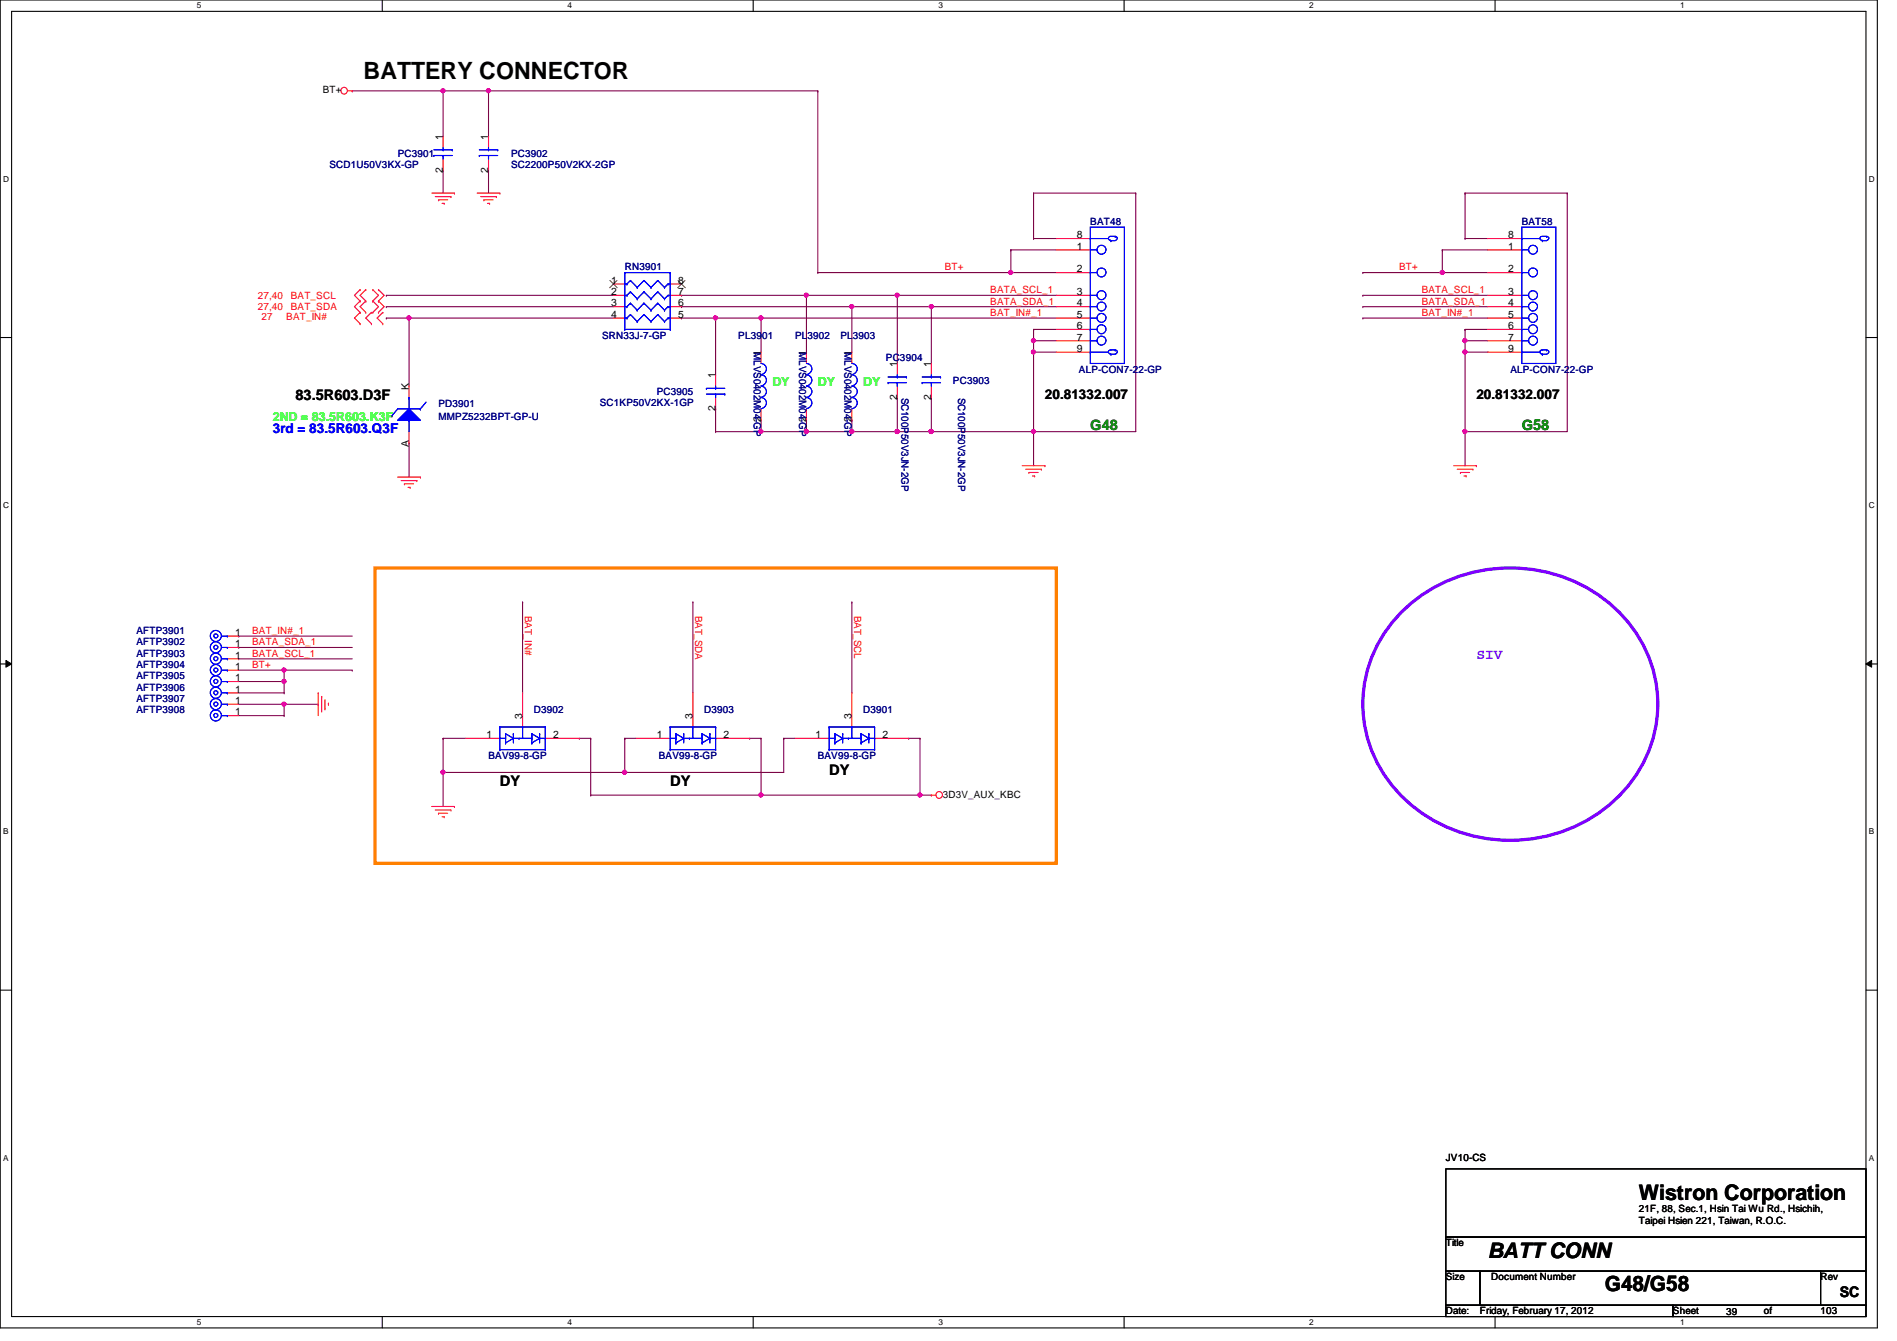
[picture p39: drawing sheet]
<svg xmlns="http://www.w3.org/2000/svg" width="297mm" height="210mm" viewBox="0 0 297 210" stroke-linecap="round" stroke-linejoin="round" font-family="sans-serif">
<defs><g id="words">
<text font-size="3.7" x="56.9" y="12.4">BATTERY CONNECTOR</text>
<g font-size="3.3">
<text x="256.6" y="187.9">Wistron Corporation</text>
<text x="233" y="196.8">BATT CONN</text>
<text x="251.3" y="202.1">G48/G58</text>
</g>
<g font-size="2.3">
<text x="46.3" y="62.6">83.5R603.D3F</text>
<text x="78.3" y="123">DY</text>
<text x="104.9" y="123">DY</text>
<text x="129.8" y="121.2">DY</text>
<text x="288.1" y="203">SC</text>
</g>
<g font-size="2.3" fill="#008000">
<text x="170.7" y="67.4">G48</text>
<text x="238.3" y="67.4">G58</text>
</g>
<text font-size="2.3" fill="#8000ff" x="231.2" y="103.2">SIV</text>
<g font-size="2.1">
<text x="163.6" y="62.4">20.81332.007</text>
<text x="231.2" y="62.4">20.81332.007</text>
</g>
<text font-size="2.1" fill="#00f" x="42.7" y="67.8">3rd = 83.5R603.Q3F</text>
<g font-size="1.9" fill="#0f0">
<text x="42.7" y="65.8">2ND = 83.5R603.K3F</text>
<text x="120.9" y="60.5">DY</text>
<text x="128.1" y="60.5">DY</text>
<text x="135.2" y="60.5">DY</text>
</g>
<g font-size="1.6">
<text x="50.5" y="14.6">BT+</text>
<text x="69.3" y="21.9" transform="rotate(-90 69.3 21.9)">1</text>
<text x="76.5" y="21.9" transform="rotate(-90 76.5 21.9)">1</text>
<text x="69.3" y="27" transform="rotate(-90 69.3 27)">2</text>
<text x="76.5" y="27" transform="rotate(-90 76.5 27)">2</text>
<text x="168.6" y="37.3">8</text>
<text x="168.6" y="39.1">1</text>
<text x="236.2" y="37.3">8</text>
<text x="236.2" y="39.1">1</text>
<text x="95.7" y="44.4">1</text>
<text x="95.7" y="46.2">2</text>
<text x="95.7" y="48">3</text>
<text x="106.2" y="48">6</text>
<text x="106.2" y="46.2">7</text>
<text x="106.2" y="44.4">8</text>
<text x="168.6" y="42.6">2</text>
<text x="168.6" y="46.2">3</text>
<text x="168.6" y="48">4</text>
<text x="236.2" y="42.6">2</text>
<text x="236.2" y="46.2">3</text>
<text x="236.2" y="48">4</text>
<text x="95.7" y="49.7">4</text>
<text x="106.2" y="49.7">5</text>
<text x="168.6" y="49.7">5</text>
<text x="168.6" y="51.5">6</text>
<text x="168.6" y="53.3">7</text>
<text x="236.2" y="49.7">5</text>
<text x="236.2" y="51.5">6</text>
<text x="236.2" y="53.3">7</text>
<text x="112" y="59.2" transform="rotate(-90 112 59.2)">1</text>
<text x="119.1" y="55.7" transform="rotate(-90 119.1 55.7)">1</text>
<text x="126.2" y="55.7" transform="rotate(-90 126.2 55.7)">1</text>
<text x="133.3" y="55.7" transform="rotate(-90 133.3 55.7)">1</text>
<text x="140.5" y="57.4" transform="rotate(-90 140.5 57.4)">1</text>
<text x="145.8" y="57.4" transform="rotate(-90 145.8 57.4)">1</text>
<text x="168.6" y="55.1">9</text>
<text x="236.2" y="55.1">9</text>
<text x="64" y="61" transform="rotate(-90 64 61)">K</text>
<text x="112" y="64.3" transform="rotate(-90 112 64.3)">2</text>
<text x="140.5" y="62.6" transform="rotate(-90 140.5 62.6)">2</text>
<text x="145.8" y="62.6" transform="rotate(-90 145.8 62.6)">2</text>
<text x="64" y="69.9" transform="rotate(-90 64 69.9)">A</text>
<text x="119.1" y="66.1" transform="rotate(-90 119.1 66.1)">2</text>
<text x="126.2" y="66.1" transform="rotate(-90 126.2 66.1)">2</text>
<text x="133.3" y="66.1" transform="rotate(-90 133.3 66.1)">2</text>
<text x="36.8" y="99.5">1</text>
<text x="36.8" y="101.3">1</text>
<text x="36.8" y="103.1">1</text>
<text x="36.8" y="106.6">1</text>
<text x="36.8" y="104.9">1</text>
<text x="36.8" y="110.2">1</text>
<text x="36.8" y="112">1</text>
<text x="36.8" y="108.4">1</text>
<text x="81.8" y="112.6" transform="rotate(-90 81.8 112.6)">3</text>
<text x="108.5" y="112.6" transform="rotate(-90 108.5 112.6)">3</text>
<text x="133.3" y="112.6" transform="rotate(-90 133.3 112.6)">3</text>
<text x="76.2" y="115.5">1</text>
<text x="86.6" y="115.5">2</text>
<text x="102.8" y="115.5">1</text>
<text x="113.3" y="115.5">2</text>
<text x="127.7" y="115.5">1</text>
<text x="138.2" y="115.5">2</text>
<text x="147.6" y="124.8">3D3V_AUX_KBC</text>
<text x="226.4" y="181.7">JV10-CS</text>
<text x="256.6" y="189.7">21F, 88, Sec.1, Hsin Tai Wu Rd., Hsichih,</text>
<text x="256.6" y="191.6">Taipei Hsien 221, Taiwan, R.O.C.</text>
<text x="226.4" y="195.1">Title</text>
<text x="226.4" y="200.4">Size</text>
<text x="233.5" y="200.4">Document Number</text>
<text x="285.1" y="200.4">Rev</text>
<text x="226.4" y="205.7">Date:</text>
<text x="231.7" y="205.7">Friday, February 17, 2012</text>
<text x="262" y="205.7">Sheet</text>
<text x="270.3" y="205.9">39</text>
<text x="276.2" y="205.7">of</text>
<text x="285.1" y="205.7">103</text>
</g>
<g font-size="1.6" fill="#000080">
<text x="51.6" y="26.3">SCD1U50V3KX-GP</text>
<text x="62.3" y="24.6">PC3901</text>
<text x="80" y="24.6">PC3902</text>
<text x="80" y="26.3">SC2200P50V2KX-2GP</text>
<text x="170.7" y="35.2">BAT48</text>
<text x="238.3" y="35.2">BAT58</text>
<text x="97.8" y="42.3">RN3901</text>
<text x="94.3" y="53">SRN33J-7-GP</text>
<text x="115.6" y="53">PL3901</text>
<text x="124.5" y="53">PL3902</text>
<text x="131.6" y="53">PL3903</text>
<text x="118" y="55.1" transform="rotate(90 118 55.1)">MLVS0402M04-GP</text>
<text x="125.1" y="55.1" transform="rotate(90 125.1 55.1)">MLVS0402M04-GP</text>
<text x="132.2" y="55.1" transform="rotate(90 132.2 55.1)">MLVS0402M04-GP</text>
<text x="138.7" y="56.6">PC3904</text>
<text x="168.9" y="58.3">ALP-CON7-22-GP</text>
<text x="236.5" y="58.3">ALP-CON7-22-GP</text>
<text x="68.7" y="63.7">PD3901</text>
<text x="68.7" y="65.8">MMPZ5232BPT-GP-U</text>
<text x="93.9" y="63.5">SC1KP50V2KX-1GP</text>
<text x="102.8" y="61.9">PC3905</text>
<text x="141.1" y="62.2" transform="rotate(90 141.1 62.2)">SC100P50V3JN-2GP</text>
<text x="149.2" y="60.1">PC3903</text>
<text x="150" y="62.2" transform="rotate(90 150 62.2)">SC100P50V3JN-2GP</text>
<text x="21.4" y="99.2">AFTP3901</text>
<text x="21.4" y="101">AFTP3902</text>
<text x="21.4" y="102.8">AFTP3903</text>
<text x="21.4" y="106.3">AFTP3905</text>
<text x="21.4" y="104.6">AFTP3904</text>
<text x="21.4" y="109.9">AFTP3907</text>
<text x="21.4" y="111.7">AFTP3908</text>
<text x="21.4" y="108.1">AFTP3906</text>
<text x="83.6" y="111.7">D3902</text>
<text x="110.3" y="111.7">D3903</text>
<text x="135.2" y="111.7">D3901</text>
<text x="76.5" y="118.8">BAV99-8-GP</text>
<text x="103.2" y="118.8">BAV99-8-GP</text>
<text x="128.1" y="118.8">BAV99-8-GP</text>
</g>
<g font-size="1.6" fill="#f00">
<text x="40.4" y="46.8">27,40</text>
<text x="45.5" y="46.8">BAT_SCL</text>
<text x="148" y="42.3">BT+</text>
<text x="155.1" y="45.9">BATA_SCL_1</text>
<text x="155.1" y="47.7">BATA_SDA_1</text>
<text x="219.1" y="42.3">BT+</text>
<text x="222.6" y="45.9">BATA_SCL_1</text>
<text x="222.6" y="47.7">BATA_SDA_1</text>
<text x="40.4" y="48.6">27,40</text>
<text x="40.9" y="50.2">27</text>
<text x="44.8" y="50.2">BAT_IN#</text>
<text x="45.5" y="48.6">BAT_SDA</text>
<text x="155.1" y="49.4">BAT_IN#_1</text>
<text x="222.6" y="49.4">BAT_IN#_1</text>
<text x="39.5" y="99.2">BAT_IN#_1</text>
<text x="39.5" y="101">BATA_SDA_1</text>
<text x="82.2" y="96.4" transform="rotate(90 82.2 96.4)">BAT_IN#</text>
<text x="108.8" y="96.4" transform="rotate(90 108.8 96.4)">BAT_SDA</text>
<text x="133.7" y="96.4" transform="rotate(90 133.7 96.4)">BAT_SCL</text>
<text x="39.5" y="104.6">BT+</text>
<text x="39.5" y="102.8">BATA_SCL_1</text>
</g>
<g font-size="1.3">
<text x="30.8" y="1.3">5</text>
<text x="88.9" y="1.3">4</text>
<text x="146.9" y="1.3">3</text>
<text x="205" y="1.3">2</text>
<text x="263.1" y="1.3">1</text>
<text x=".5" y="28.4">D</text>
<text x="292.6" y="28.4">D</text>
<text x=".5" y="79.5">C</text>
<text x="292.6" y="79.5">C</text>
<text x=".5" y="130.6">B</text>
<text x="292.6" y="130.6">B</text>
<text x=".5" y="181.7">A</text>
<text x="292.6" y="181.7">A</text>
<text x="30.8" y="207.4">5</text>
<text x="88.9" y="207.4">4</text>
<text x="146.9" y="207.4">3</text>
<text x="205" y="207.4">2</text>
<text x="263.1" y="207.4">1</text>
</g>
</g></defs>
<path d="M0 0h294v207.9h-294zM1.8 1.8h290.4v204.3h-290.4z" fill="none" stroke="#000" stroke-width=".17"/>
<g fill="#fff">
<path d="M30.8 .2h.7v1.4h-.7z"/>
<path d="M30.8 206.2h.7v1.4h-.7z"/>
</g>
<path d="M59.9 0v1.8M59.9 206.1v1.8" fill="none" stroke="#000" stroke-width=".17"/>
<g fill="#fff">
<path d="M88.9 .2h.6v1.4h-.6z"/>
<path d="M88.9 206.2h.6v1.4h-.6z"/>
</g>
<path d="M117.9 0v1.8M117.9 206.1v1.8" fill="none" stroke="#000" stroke-width=".17"/>
<g fill="#fff">
<path d="M146.9 .2h.7v1.4h-.7z"/>
<path d="M146.9 206.2h.7v1.4h-.7z"/>
</g>
<path d="M176 0v1.8M176 206.1v1.8" fill="none" stroke="#000" stroke-width=".17"/>
<g fill="#fff">
<path d="M205 .2h.7v1.4h-.7z"/>
<path d="M205 206.2h.7v1.4h-.7z"/>
</g>
<path d="M234.1 0v1.8M234.1 206.1v1.8" fill="none" stroke="#000" stroke-width=".17"/>
<g fill="#fff">
<path d="M263.1 .2h.7v1.4h-.7z"/>
<path d="M263.1 206.2h.7v1.4h-.7z"/>
<path d="M.5 27.3h.9v1.4h-.9z"/>
<path d="M292.6 27.3h.9v1.4h-.9z"/>
<path d="M.5 78.4h.9v1.4h-.9z"/>
<path d="M292.6 78.4h.9v1.4h-.9z"/>
</g>
<path d="M0 52.8h1.8M292.2 52.8h1.8" fill="none" stroke="#000" stroke-width=".17"/>
<g fill="#fff">
<path d="M.5 129.5h.8v1.4h-.8z"/>
<path d="M292.6 129.5h.9v1.4h-.9z"/>
</g>
<path d="M0 103.9h1.8M292.2 103.9h1.8" fill="none" stroke="#000" stroke-width=".17"/>
<path d="M.9 103.4l.9 .5-.9 .5zM292.2 103.9l.9-.5v1z" fill="#000"/>
<path d="M.9 103.4l.9 .5-.9 .5zM292.2 103.9l.9-.5v1z" fill="none" stroke="#000" stroke-width=".16"/>
<g fill="#fff">
<path d="M.5 180.5h.8v1.4h-.8z"/>
<path d="M292.6 180.5h.9v1.4h-.9z"/>
</g>
<path d="M0 155h1.8M292.2 155h1.8" fill="none" stroke="#000" stroke-width=".17"/>
<path d="M225.8 39.1h.1M225.8 39.1v3.6M225.8 39.1h7.2M213.4 46.2h.1M213.4 49.8h.1M213.4 42.7h.1M213.4 46.2h19.6M213.4 42.7h19.6M213.4 49.8h19.6M225.8 42.7h.1M44.5 106.7h.1M44.5 106.7v1.8" fill="none" stroke="#800040" stroke-width=".17"/>
<circle cx="225.8" cy="42.6" r=".32" fill="#f0f"/>
<circle cx="225.8" cy="42.6" r=".32" fill="none" stroke="#f0f" stroke-width=".17"/>
<g fill="none" stroke="#800040" stroke-width=".17">
<path d="M158.3 39.1h.1M158.3 39.1v3.6M158.3 39.1h7.1M133.4 48h.1M133.4 48h12.4M145.8 48h.1M145.8 48v8.9M213.4 48h.1M213.4 48h19.6M37.4 106.7h7.1M37.4 104.9h7.1M44.5 106.7h.1"/>
<path d="M44.5 104.9h.1"/>
</g>
<circle cx="133.4" cy="48" r=".32" fill="#f0f"/>
<circle cx="133.4" cy="48" r=".32" fill="none" stroke="#f0f" stroke-width=".17"/>
<path d="M161.8 53.3h.1M161.8 53.3v1.8" fill="none" stroke="#800040" stroke-width=".17"/>
<circle cx="161.8" cy="53.3" r=".32" fill="#f0f"/>
<circle cx="161.8" cy="53.3" r=".32" fill="none" stroke="#f0f" stroke-width=".17"/>
<path d="M126.3 46.2h.1M126.3 46.2h14.2M140.5 46.2h.1M140.5 46.2v10.7" fill="none" stroke="#800040" stroke-width=".17"/>
<circle cx="126.3" cy="46.2" r=".32" fill="#f0f"/>
<circle cx="126.3" cy="46.2" r=".32" fill="none" stroke="#f0f" stroke-width=".17"/>
<path d="M106.7 48h.1M106.7 48h26.7M133.4 48h.1M133.4 48v7.1M161.8 51.6h.1M161.8 55.1h.1M161.8 51.6v1.7M161.8 55.1v12.5" fill="none" stroke="#800040" stroke-width=".17"/>
<circle cx="161.8" cy="67.5" r=".32" fill="#f0f"/>
<circle cx="161.8" cy="67.5" r=".32" fill="none" stroke="#f0f" stroke-width=".17"/>
<circle cx="161.8" cy="55.1" r=".32" fill="#f0f"/>
<circle cx="161.8" cy="55.1" r=".32" fill="none" stroke="#f0f" stroke-width=".17"/>
<path d="M161.8 30.2h.1M161.8 30.2h16M112.1 67.6h.1M112.1 67.6h7.1M145.8 67.6h.1M145.8 67.6h16M161.8 67.6h.1M161.8 67.6v5.3" fill="none" stroke="#800040" stroke-width=".17"/>
<circle cx="145.8" cy="67.5" r=".32" fill="#f0f"/>
<circle cx="145.8" cy="67.5" r=".32" fill="none" stroke="#f0f" stroke-width=".17"/>
<path d="M126.3 67.6h.1M126.3 67.6h7.1" fill="none" stroke="#800040" stroke-width=".17"/>
<circle cx="133.4" cy="67.5" r=".32" fill="#f0f"/>
<circle cx="133.4" cy="67.5" r=".32" fill="none" stroke="#f0f" stroke-width=".17"/>
<circle cx="126.3" cy="67.5" r=".32" fill="#f0f"/>
<circle cx="126.3" cy="67.5" r=".32" fill="none" stroke="#f0f" stroke-width=".17"/>
<path d="M133.4 67.6h.1M133.4 67.6h7.1" fill="none" stroke="#800040" stroke-width=".17"/>
<circle cx="140.5" cy="67.5" r=".32" fill="#f0f"/>
<circle cx="140.5" cy="67.5" r=".32" fill="none" stroke="#f0f" stroke-width=".17"/>
<circle cx="133.4" cy="67.5" r=".32" fill="#f0f"/>
<circle cx="133.4" cy="67.5" r=".32" fill="none" stroke="#f0f" stroke-width=".17"/>
<path d="M140.5 67.6h.1M140.5 67.6h5.3" fill="none" stroke="#800040" stroke-width=".17"/>
<circle cx="145.8" cy="67.5" r=".32" fill="#f0f"/>
<circle cx="145.8" cy="67.5" r=".32" fill="none" stroke="#f0f" stroke-width=".17"/>
<circle cx="140.5" cy="67.5" r=".32" fill="#f0f"/>
<circle cx="140.5" cy="67.5" r=".32" fill="none" stroke="#f0f" stroke-width=".17"/>
<path d="M112.1 64h.1M112.1 64v3.6M133.4 65.8h.1M133.4 65.8v1.8M140.5 62.2h.1M140.5 62.2v5.4M145.8 62.2h.1M145.8 62.2v5.4" fill="none" stroke="#800040" stroke-width=".17"/>
<circle cx="145.8" cy="67.5" r=".32" fill="#f0f"/>
<circle cx="145.8" cy="67.5" r=".32" fill="none" stroke="#f0f" stroke-width=".17"/>
<path d="M76.5 14.2h.1M76.5 14.2h51.6M161.8 30.2h.1M161.8 30.2v7.1M60.5 49.8h.1M60.5 49.8h3.5M126.3 65.8h.1M126.3 65.8v1.8" fill="none" stroke="#800040" stroke-width=".17"/>
<circle cx="76.5" cy="14.2" r=".32" fill="#f0f"/>
<circle cx="76.5" cy="14.2" r=".32" fill="none" stroke="#f0f" stroke-width=".17"/>
<path d="M128.1 14.2h.1M128.1 14.2v28.5M60.5 46.2h.1M60.5 48h.1M60.5 46.2h35.6M60.5 48h35.6M64 49.8h.1M64 49.8h32.1M119.2 65.8h.1M119.2 65.8v1.8" fill="none" stroke="#800040" stroke-width=".17"/>
<circle cx="64" cy="49.8" r=".32" fill="#f0f"/>
<circle cx="64" cy="49.8" r=".32" fill="none" stroke="#f0f" stroke-width=".17"/>
<path d="M177.8 30.2h.1M177.8 30.2v37.4h-16M119.2 67.6h.1M119.2 67.6h7.1M161.8 67.6h.1" fill="none" stroke="#800040" stroke-width=".17"/>
<circle cx="126.3" cy="67.5" r=".32" fill="#f0f"/>
<circle cx="126.3" cy="67.5" r=".32" fill="none" stroke="#f0f" stroke-width=".17"/>
<circle cx="119.1" cy="67.5" r=".32" fill="#f0f"/>
<circle cx="119.1" cy="67.5" r=".32" fill="none" stroke="#f0f" stroke-width=".17"/>
<path d="M64 49.8h.1M64 49.8v10.7M140.5 46.2h.1M140.5 46.2h24.9" fill="none" stroke="#800040" stroke-width=".17"/>
<circle cx="140.5" cy="46.2" r=".32" fill="#f0f"/>
<circle cx="140.5" cy="46.2" r=".32" fill="none" stroke="#f0f" stroke-width=".17"/>
<g fill="none" stroke="#800040" stroke-width=".17">
<path d="M161.8 37.3h.1M161.8 37.3h3.6M106.7 46.2h.1M106.7 46.2h19.6M119.2 49.8h.1M119.2 49.8h46.2M126.3 46.2h.1M126.3 46.2v8.9M158.3 42.7h.1M158.3 42.7h7.1M161.8 51.6h.1M161.8 53.3h.1"/>
<path d="M161.8 55.1h.1M161.8 51.6h3.6M161.8 53.3h3.6M161.8 55.1h3.6M64 69.3h.1M64 69.3v5.4"/>
</g>
<circle cx="119.1" cy="49.8" r=".32" fill="#f0f"/>
<circle cx="119.1" cy="49.8" r=".32" fill="none" stroke="#f0f" stroke-width=".17"/>
<path d="M112.1 49.8h.1M112.1 49.8h7.1M112.1 49.8v8.9M119.2 49.8h.1M119.2 49.8v5.3" fill="none" stroke="#800040" stroke-width=".17"/>
<circle cx="112" cy="49.8" r=".32" fill="#f0f"/>
<circle cx="112" cy="49.8" r=".32" fill="none" stroke="#f0f" stroke-width=".17"/>
<g fill="none" stroke="#800040" stroke-width=".17">
<path d="M106.7 49.8h.1M106.7 49.8h5.4M133.4 94.2h.1M133.4 94.2v14.3M69.4 115.6h.1M69.4 115.6h3.5M90.7 115.6h.1M90.7 115.6h1.8M97.8 115.6h.1M97.8 115.6h1.8M142.3 115.6h.1M142.3 115.6h1.8"/>
<path d="M144.1 115.6h.1M144.1 115.6v8.9M69.4 120.9h.1M69.4 120.9v5.3M119.2 124.5h.1M119.2 124.5h26.6M144.1 124.5h.1"/>
</g>
<circle cx="144" cy="124.4" r=".32" fill="#f0f"/>
<circle cx="144" cy="124.4" r=".32" fill="none" stroke="#f0f" stroke-width=".17"/>
<circle cx="119.1" cy="124.4" r=".32" fill="#f0f"/>
<circle cx="119.1" cy="124.4" r=".32" fill="none" stroke="#f0f" stroke-width=".17"/>
<path d="M97.8 115.6h.1M97.8 115.6v5.3h-28.4M69.4 120.9h.1" fill="none" stroke="#800040" stroke-width=".17"/>
<circle cx="97.8" cy="120.9" r=".32" fill="#f0f"/>
<circle cx="97.8" cy="120.9" r=".32" fill="none" stroke="#f0f" stroke-width=".17"/>
<circle cx="69.4" cy="120.9" r=".32" fill="#f0f"/>
<circle cx="69.4" cy="120.9" r=".32" fill="none" stroke="#f0f" stroke-width=".17"/>
<g fill="none" stroke="#800040" stroke-width=".17">
<path d="M69.4 26.7h.1M69.4 26.7v3.5M76.5 26.7h.1M76.5 26.7v3.5M128.1 42.7h.1M128.1 42.7h30.2M81.8 94.2h.1M81.8 94.2v14.3M108.5 94.2h.1M108.5 94.2v14.3M69.4 115.6h.1M69.4 115.6v5.3"/>
<path d="M92.5 115.6h.1M92.5 115.6v8.9M117.4 115.6h.1M117.4 115.6h1.8M119.2 115.6h.1M119.2 115.6v8.9h-26.7M122.7 115.6h.1M122.7 115.6v5.3h-24.9M122.7 115.6h1.8M92.5 124.5h.1M97.8 120.9h.1"/>
</g>
<circle cx="158.3" cy="42.6" r=".32" fill="#f0f"/>
<circle cx="158.3" cy="42.6" r=".32" fill="none" stroke="#f0f" stroke-width=".17"/>
<path d="M76.5 14.2v7.1M76.5 21.3h.1M145.8 48h.1M145.8 48h19.6" fill="none" stroke="#800040" stroke-width=".17"/>
<circle cx="145.8" cy="48" r=".32" fill="#f0f"/>
<circle cx="145.8" cy="48" r=".32" fill="none" stroke="#f0f" stroke-width=".17"/>
<path d="M69.4 14.2h.1M69.4 14.2v7.1M69.4 14.2h7.1M69.4 21.3h.1" fill="none" stroke="#800040" stroke-width=".17"/>
<circle cx="69.4" cy="14.2" r=".32" fill="#f0f"/>
<circle cx="69.4" cy="14.2" r=".32" fill="none" stroke="#f0f" stroke-width=".17"/>
<path d="M55.2 14.2h.1M55.2 14.2h14.2M37.4 99.6h.1M37.4 99.6h17.8M37.4 103.1h.1M37.4 101.3h.1M37.4 103.1h17.8M37.4 101.3h17.8M44.5 104.9h.1M44.5 104.9v1.8" fill="none" stroke="#800040" stroke-width=".17"/>
<circle cx="44.5" cy="106.7" r=".32" fill="#f0f"/>
<circle cx="44.5" cy="106.7" r=".32" fill="none" stroke="#f0f" stroke-width=".17"/>
<circle cx="44.5" cy="104.9" r=".32" fill="#f0f"/>
<circle cx="44.5" cy="104.9" r=".32" fill="none" stroke="#f0f" stroke-width=".17"/>
<path d="M229.4 53.3h.1M229.4 53.3v1.8M44.5 104.9h10.7M55.2 104.9h.1" fill="none" stroke="#800040" stroke-width=".17"/>
<circle cx="229.4" cy="53.3" r=".32" fill="#f0f"/>
<circle cx="229.4" cy="53.3" r=".32" fill="none" stroke="#f0f" stroke-width=".17"/>
<path d="M229.4 30.2h.1M229.4 30.2h16M229.4 51.6h.1M229.4 55.1h.1M229.4 51.6v1.7M229.4 55.1v17.8M229.4 67.6h.1" fill="none" stroke="#800040" stroke-width=".17"/>
<circle cx="229.4" cy="67.5" r=".32" fill="#f0f"/>
<circle cx="229.4" cy="67.5" r=".32" fill="none" stroke="#f0f" stroke-width=".17"/>
<circle cx="229.4" cy="55.1" r=".32" fill="#f0f"/>
<circle cx="229.4" cy="55.1" r=".32" fill="none" stroke="#f0f" stroke-width=".17"/>
<g fill="none" stroke="#800040" stroke-width=".17">
<path d="M229.4 30.2h.1M229.4 37.3h.1M229.4 30.2v7.1M229.4 37.3h3.6M245.4 30.2h.1M245.4 30.2v37.4h-16M229.4 51.6h.1M229.4 53.3h.1M229.4 55.1h.1M229.4 51.6h3.6M229.4 53.3h3.6M229.4 55.1h3.6"/>
<path d="M229.4 67.6h.1M37.4 108.5h7.1M37.4 110.2h7.1M44.5 108.5h.1M44.5 110.2h.1"/>
</g>
<circle cx="44.5" cy="110.2" r=".32" fill="#f0f"/>
<circle cx="44.5" cy="110.2" r=".32" fill="none" stroke="#f0f" stroke-width=".17"/>
<path d="M37.4 112h7.1M44.5 112h.1M44.5 110.2h.1M44.5 110.2v1.8M44.5 110.2h5.3M49.8 110.2h.1" fill="none" stroke="#800040" stroke-width=".17"/>
<g fill="none" stroke="#f00" stroke-width=".17">
<path d="M54.4 14.2h.8M55.2 14.2h.1M67.6 30.2h3.6M68.2 30.8h2.4M68.7 31.3h.1M68.7 31.3h1.4M69.2 31.8h.4M69.6 31.8h.1M70.6 30.8h.1M71.2 30.2h.1M74.7 30.2h3.6M75.3 30.8h2.4"/>
<path d="M75.8 31.3h.1M75.8 31.3h1.4M76.3 31.8h.4M76.7 31.8h.1M77.7 30.8h.1M78.3 30.2h.1M56.4 50.7h.1M56.4 48.9h.1M56.4 47.1h.1M56.4 45.3h.1M56.4 47.1l-.9 .9 .9 .9M56.4 45.3l-.9 .9 .9 .9"/>
<path d="M56.4 48.9l-.9 .9 .9 .9M57.3 45.3h.1M57.3 47.1h.1M57.3 48.9h.1M57.3 45.3l-.9 .9 .9 .9M57.3 47.1l-.9 .9 .9 .9M58.2 48.9h.1M58.2 50.7h.1M58.2 48.9l-.9 .9 .9 .9M58.4 47.1h.1M58.4 45.3h.1M58.4 48.9h.1"/>
<path d="M58.4 45.3l.9 .9-.9 .9M58.4 47.1l.9 .9-.9 .9M59.3 47.1h.1M59.3 45.3h.1M59.3 48.9h.1M59.3 45.3l.9 .9-.9 .9M59.3 47.1l.9 .9-.9 .9M59.9 50.7h.1M59.9 48.9h.1M59.9 48.9l-.8 .9 .8 .9M62.3 74.7h3.5M62.8 75.2h2.5"/>
<path d="M63.3 75.7h.1M63.3 75.7h1.5M63.9 76.3h.3M64 60.5v1.7M64 67.6v1.7M64.2 76.3h.1M65.3 75.2h.1M65.8 74.7h.1M160.1 72.9h3.5M160.6 73.4h2.5M161.1 74h.1M161.1 74h1.5"/>
<path d="M161.7 74.5h.3M162 74.5h.1M163.1 73.4h.1M163.6 72.9h.1M227.6 72.9h3.6M228.2 73.4h2.4M228.7 74h.1M228.7 74h1.4M229.2 74.5h.4M229.6 74.5h.1M230.6 73.4h.1M231.2 72.9h.1"/>
<path d="M49.8 108.5h.1M49.8 108.5v3.5M50.4 109h.1M50.4 109v2.5M50.9 111h.1M50.9 109.5v1.5M51.4 110.1h.1M51.4 110.1v.3M67.6 126.2h3.6M68.2 126.8h2.4M68.7 127.3h.1M68.7 127.3h1.4"/>
<path d="M69.2 127.8h.4M69.6 127.8h.1M70.6 126.8h.1M71.2 126.2h.1M145.8 124.5h.1M145.8 124.5h.8"/>
<circle cx="53.9" cy="14.2" r=".52"/>
<circle cx="147" cy="124.4" r=".52"/>
</g>
<path d="M226.4 183h65.8v10.6h-65.8zM226.4 193.6h65.8v5.4h-65.8zM226.4 199h5.3v5.3h-5.3zM231.7 199h53.4v5.3h-53.4zM285.1 199h7.1v5.3h-7.1zM226.4 204.3h35.6v1.8h-35.6zM262 204.3h30.2v1.8h-30.2z" fill="none" stroke="#000" stroke-width=".17"/>
<path d="M58.7 88.9h106.7v46.2h-106.7z" fill="none" stroke="#ff8000" stroke-width=".51"/>
<path d="M219.5 95.8a24.4 24.4 0 0 1 35.2 1.3 20.1 20.1 0 0 1-2.6 28.8 24.3 24.3 0 0 1-33.8-2.6 20.1 20.1 0 0 1 1.2-27.5z" fill="none" stroke="#8000ff" stroke-width=".51"/>
<path d="M64 64l1.8 1.8h-3.5z" fill="#00f"/>
<path d="M61.4 65.1h.1M64 64l1.8 1.8h-3.5zM64 65.8h.1M64 62.2h.1M64 62.2v1.8M64 65.8v1.8M65.8 64h.1M65.8 64h-3.5l-.9 1.1M66.7 62.9l-.9 1.1" fill="none" stroke="#00f" stroke-width=".17"/>
<path d="M64 64l1.8 1.8h-3.5z" fill="#00f"/>
<g fill="none" stroke="#00f" stroke-width=".17">
<path d="M67.9 24.3h.1M67.9 23.5h2.9M67.9 24.3h2.9M69.4 23.5h.1M69.4 24.3h.1M69.4 23.1v.4M69.4 24.3v.6M70.8 23.5h.1M75.1 24.3h.1M75.1 23.5h2.8M75.1 24.3h2.8M76.5 23.5h.1"/>
<path d="M76.5 24.3h.1M76.5 23.1v.4M76.5 24.3v.6M77.9 23.5h.1M170.7 35.6h5.4v21.3h-5.4zM170.7 37.3h.1M170.7 37.3h2.9M170.7 39.1h1.1M171.8 39.1h.1M173.6 37.3l.1 .3h.2M173.9 37.7h.1M173.9 37.7h.7"/>
<path d="M174.6 37h.1M174.6 37h-.9l-.1 .3M174.6 37l.3 .1a.35 .35 0 0 1-.3 .5M238.3 35.6h5.3v21.3h-5.3zM238.3 37.3h.1M238.3 37.3h2.8M238.3 39.1h1M239.3 39.1h.1M241.1 37.3l.2 .3h.2M241.5 37.7h.1M241.5 37.7h.7M242.2 37h.1"/>
<path d="M242.2 37h-.9l-.2 .3M242.2 37l.3 .1a.35 .35 0 0 1-.3 .5M97.8 46.2h.1M97.8 49.8h.1M97.8 42.7h.1M97.8 51.6h.1M97.8 42.7h7.1M97.8 46.2h.4M97.8 48h.4M97.8 49.8h.4M97.8 51.6h7.1M97.8 44.4h.4"/>
<path d="M97.8 42.7v8.9M98.2 44.4h.1M98.2 46.2h.1M98.2 48h.1M98.2 49.8h.1M98.7 43.9h.1M98.7 45.7h.1M98.7 47.5h.1M98.7 49.2h.1M98.7 43.9l-.5 .5M98.7 43.9l1.1 1.1M98.7 45.7l1.1 1.1"/>
<path d="M98.7 45.7l-.5 .5M98.7 47.5l-.5 .5M98.7 47.5l1.1 1.1M98.7 49.2l1.1 1.1M98.7 49.2l-.5 .6M99.8 45h.1M99.8 46.8h.1M99.8 48.6h.1M99.8 50.3h.1M100.8 43.9h.1M100.8 45.7h.1M100.8 47.5h.1"/>
<path d="M100.8 49.2h.1M100.8 43.9l-1 1.1M100.8 43.9l1.1 1.1M100.8 45.7l1.1 1.1M100.8 45.7l-1 1.1M100.8 47.5l-1 1.1M100.8 47.5l1.1 1.1M100.8 49.2l1.1 1.1M100.8 49.2l-1 1.1M101.9 45h.1M101.9 46.8h.1M101.9 48.6h.1"/>
<path d="M101.9 50.3h.1M103 43.9h.1M103 45.7h.1M103 47.5h.1M103 49.2h.1M103 43.9l-1.1 1.1M103 43.9l1.1 1.1M103 45.7l1.1 1.1M103 45.7l-1.1 1.1M103 47.5l-1.1 1.1M103 47.5l1.1 1.1M103 49.2l1.1 1.1"/>
<path d="M103 49.2l-1.1 1.1M104.1 45h.1M104.1 46.8h.1M104.1 48.6h.1M104.1 50.3h.1M104.6 44.4h.1M104.6 46.2h.1M104.6 48h.1M104.6 49.8h.1M104.6 46.2h.3M104.6 48h.3M104.6 49.8h.3"/>
<path d="M104.6 44.4h.3M104.6 44.4l-.5 .6M104.6 46.2l-.5 .6M104.6 48l-.5 .6M104.6 49.8l-.5 .5M104.9 44.4h.1M104.9 48h.1M104.9 51.6h.1M104.9 42.7h.1M104.9 42.7v8.9M119.2 56.9a.87 .87 0 0 1 .8 .9 .87 .87 0 0 1-.8 .8M119.2 58.7a.87 .87 0 0 1 .8 .8 .87 .87 0 0 1-.8 .9"/>
<path d="M126.3 56.9a.87 .87 0 0 1 .8 .9 .87 .87 0 0 1-.8 .8M126.3 58.7a.87 .87 0 0 1 .8 .8 .87 .87 0 0 1-.8 .9M133.4 56.9a.87 .87 0 0 1 .8 .9 .87 .87 0 0 1-.8 .8M133.4 58.7a.87 .87 0 0 1 .8 .8 .87 .87 0 0 1-.8 .9M139.1 59.9h.1M139.1 59h2.8M139.1 59.9h2.8M140.5 59h.1M140.5 59.9h.1M140.5 58.7v.3M140.5 59.9v.6M141.9 59h.1"/>
<path d="M144.4 59.9h.1M144.4 59h2.9M144.4 59.9h2.9M145.8 59h.1M145.8 59.9h.1M145.8 58.7v.3M145.8 59.9v.6M147.3 59h.1M170.7 42.7h.1M170.7 55.1h.1M170.7 48h.1M170.7 51.6h.1"/>
<path d="M170.7 42.7h1.1M170.7 46.2h1.1M170.7 55.1h2.9M170.7 53.3h1.1M170.7 48h1.1M170.7 49.8h1.1M170.7 51.6h1.1M171.8 46.2h.1M171.8 53.3h.1M171.8 49.8h.1M173.6 55.1l.1 .3h.2M173.9 55.5h.1"/>
<path d="M173.9 55.5h.7M174.6 54.8h-.9l-.1 .3M174.6 54.8l.3 .1a.35 .35 0 0 1-.3 .5M174.6 54.8h.1M238.3 42.7h.1M238.3 55.1h.1M238.3 48h.1M238.3 51.6h.1M238.3 42.7h1M238.3 46.2h1M238.3 55.1h2.8M238.3 53.3h1"/>
<path d="M238.3 48h1M238.3 49.8h1M238.3 51.6h1M239.3 46.2h.1M239.3 53.3h.1M239.3 49.8h.1M241.1 55.1l.2 .3h.2M241.5 55.5h.1M241.5 55.5h.7M242.2 54.8h-.9l-.2 .3M242.2 54.8l.3 .1a.35 .35 0 0 1-.3 .5M242.2 54.8h.1"/>
<path d="M61.4 65.1h.1M64 64l1.8 1.8h-3.5zM64 65.8h.1M64 62.2h.1M64 62.2v1.8M64 65.8v1.8M65.8 64h.1M65.8 64h-3.5l-.9 1.1M66.7 62.9l-.9 1.1M110.6 60.8h.1M110.6 60.8h2.9M110.6 61.7h2.9"/>
<path d="M112.1 60.8h.1M112.1 61.7h.1M112.1 60.5v.3M112.1 61.7v.5M113.5 61.7h.1M119.2 60.5a.87 .87 0 0 1 .8 .8 .87 .87 0 0 1-.8 .9M119.2 62.2a.87 .87 0 0 1 .8 .9 .87 .87 0 0 1-.8 .9M126.3 60.5a.87 .87 0 0 1 .8 .8 .87 .87 0 0 1-.8 .9M126.3 62.2a.87 .87 0 0 1 .8 .9 .87 .87 0 0 1-.8 .9M133.4 60.5a.87 .87 0 0 1 .8 .8 .87 .87 0 0 1-.8 .9M133.4 62.2a.87 .87 0 0 1 .8 .9 .87 .87 0 0 1-.8 .9M34.7 99.6h.9"/>
<path d="M35.6 99.6h.1M34.7 110.2h.9M34.7 103.1h.9M34.7 106.7h.9M34.7 112h.9M34.7 104.9h.9M34.7 108.5h.9M34.7 101.3h.9M35.6 110.2h.1M35.6 103.1h.1M35.6 106.7h.1M35.6 112h.1"/>
<path d="M35.6 104.9h.1M35.6 108.5h.1M35.6 101.3h.1M78.3 117.3h.1M78.3 113.8h.1M78.3 115.6h.9M78.3 117.3h7.1M78.3 113.8h7.1M78.3 113.8v3.5M79.2 115.6h.1M79.2 114.9h.1M79.2 116.3h.1"/>
<path d="M79.2 114.9v1.4M79.2 114.9l1.2 .7M80.4 114.9h.1M80.4 115.6h.1M80.4 115.6h2.9M80.4 114.9v1.4M80.4 115.6l-1.2 .7M81.3 115.6h.1M81.8 113.8h.1M81.8 113.8v1.8M83.3 115.6h.1M83.3 114.9h.1"/>
<path d="M83.3 116.3h.1M83.3 114.9v1.4M83.3 114.9l1.2 .7M84.5 114.9h.1M84.5 115.6h.1M84.5 115.6h.9M84.5 114.9v1.4M84.5 115.6l-1.2 .7M85.4 115.6h.1M85.4 117.3h.1M85.4 113.8h.1M85.4 113.8v3.5"/>
<path d="M104.9 117.3h.1M104.9 113.8h.1M104.9 115.6h.9M104.9 117.3h7.2M104.9 113.8h7.2M104.9 113.8v3.5M105.8 115.6h.1M105.8 114.9h.1M105.8 116.3h.1M105.8 114.9v1.4M105.8 114.9l1.3 .7M107.1 114.9h.1"/>
<path d="M107.1 115.6h.1M107.1 115.6h2.8M107.1 114.9v1.4M107.1 115.6l-1.3 .7M107.9 115.6h.1M108.5 113.8h.1M108.5 113.8v1.8M109.9 115.6h.1M109.9 114.9h.1M109.9 116.3h.1M109.9 114.9v1.4M109.9 114.9l1.3 .7"/>
<path d="M111.2 114.9h.1M111.2 115.6h.1M111.2 115.6h.9M111.2 114.9v1.4M111.2 115.6l-1.3 .7M112.1 115.6h.1M112.1 117.3h.1M112.1 113.8h.1M112.1 113.8v3.5M129.8 117.3h.1M129.8 113.8h.1M129.8 115.6h.9"/>
<path d="M129.8 117.3h7.1M129.8 113.8v3.5M129.8 113.8h7.1M130.7 115.6h.1M130.7 114.9h.1M130.7 116.3h.1M130.7 114.9v1.4M130.7 114.9l1.2 .7M131.9 114.9h.1M131.9 115.6h.1M131.9 115.6h2.9M131.9 114.9v1.4"/>
<path d="M131.9 115.6l-1.2 .7M132.8 115.6h.1M133.4 113.8h.1M133.4 113.8v1.8M134.8 115.6h.1M134.8 114.9h.1M134.8 116.3h.1M134.8 114.9v1.4M134.8 114.9l1.3 .7M136.1 114.9h.1M136.1 115.6h.1M136.1 115.6h.8"/>
<path d="M136.1 114.9v1.4M136.1 115.6l-1.3 .7M136.9 115.6h.1M136.9 117.3h.1M136.9 113.8h.1M136.9 113.8v3.5"/>
<circle cx="172.5" cy="39.1" r=".7"/>
<circle cx="240" cy="39.1" r=".7"/>
<circle cx="172.5" cy="48" r=".7"/>
<circle cx="172.5" cy="53.3" r=".7"/>
<circle cx="172.5" cy="46.2" r=".7"/>
<circle cx="172.5" cy="49.8" r=".7"/>
<circle cx="172.5" cy="51.5" r=".7"/>
<circle cx="172.5" cy="42.6" r=".7"/>
<circle cx="240" cy="42.6" r=".7"/>
<circle cx="240" cy="48" r=".7"/>
<circle cx="240" cy="51.5" r=".7"/>
<circle cx="240" cy="46.2" r=".7"/>
<circle cx="240" cy="49.8" r=".7"/>
<circle cx="240" cy="53.3" r=".7"/>
<circle cx="33.8" cy="99.5" r=".32"/>
<circle cx="33.8" cy="99.5" r=".87"/>
<circle cx="33.8" cy="106.7" r=".32"/>
<circle cx="33.8" cy="103.1" r=".32"/>
<circle cx="33.8" cy="101.3" r=".32"/>
<circle cx="33.8" cy="110.2" r=".32"/>
<circle cx="33.8" cy="104.9" r=".32"/>
<circle cx="33.8" cy="108.4" r=".32"/>
<circle cx="33.8" cy="112" r=".32"/>
<circle cx="33.8" cy="108.4" r=".87"/>
<circle cx="33.8" cy="106.7" r=".87"/>
<circle cx="33.8" cy="110.2" r=".87"/>
<circle cx="33.8" cy="103.1" r=".87"/>
<circle cx="33.8" cy="112" r=".87"/>
<circle cx="33.8" cy="104.9" r=".87"/>
<circle cx="33.8" cy="101.3" r=".87"/>
</g>
<g fill="none" stroke="#f00" stroke-width=".17">
<path d="M69.4 21.3v1.8M69.4 24.9v1.8M76.5 21.3v1.8M76.5 24.9v1.8M165.4 37.3h5.3M165.4 39.1h5.3M233 37.3h5.3M233 39.1h5.3M96.1 46.2h1.7M96.1 48h1.7M96.1 49.8h1.7M96.1 44.4h1.7"/>
<path d="M104.9 46.2h1.8M104.9 48h1.8M104.9 49.8h1.8M104.9 44.4h1.8M112.1 58.7v1.8M119.2 55.1v1.8M126.3 55.1v1.8M133.4 55.1v1.8M140.5 56.9v1.8M145.8 56.9v1.8M165.4 42.7h5.3M165.4 46.2h5.3"/>
<path d="M165.4 48h5.3M165.4 49.8h5.3M165.4 51.6h5.3M165.4 53.3h5.3M165.4 55.1h5.3M233 42.7h5.3M233 46.2h5.3M233 48h5.3M233 49.8h5.3M233 51.6h5.3M233 53.3h5.3M233 55.1h5.3"/>
<path d="M112.1 62.2v1.8M119.2 64v1.8M126.3 64v1.8M133.4 64v1.8M140.5 60.5v1.7M145.8 60.5v1.7M35.6 99.6h1.8M35.6 110.2h1.8M35.6 103.1h1.8M35.6 106.7h1.8M35.6 112h1.8M35.6 104.9h1.8"/>
<path d="M35.6 108.5h1.8M35.6 101.3h1.8M72.9 115.6h5.4M81.8 108.5v5.3M85.4 115.6h5.3M99.6 115.6h5.3M108.5 108.5v5.3M112.1 115.6h5.3M124.5 115.6h5.3M133.4 108.5v5.3M136.9 115.6h5.4"/>
</g>
<path d="M95.5 43.9l1.1 1.1M96.6 43.9l-1.1 1.1M106.2 43.9l1.1 1.1M107.3 43.9l-1.2 1.1" fill="none" stroke="#804000" stroke-width=".16"/>
<circle cx="225.8" cy="42.6" r=".32" fill="#f0f"/>
<circle cx="225.8" cy="42.6" r=".32" fill="none" stroke="#f0f" stroke-width=".17"/>
<circle cx="133.4" cy="48" r=".32" fill="#f0f"/>
<circle cx="133.4" cy="48" r=".32" fill="none" stroke="#f0f" stroke-width=".17"/>
<circle cx="161.8" cy="53.3" r=".32" fill="#f0f"/>
<circle cx="161.8" cy="53.3" r=".32" fill="none" stroke="#f0f" stroke-width=".17"/>
<circle cx="126.3" cy="46.2" r=".32" fill="#f0f"/>
<circle cx="126.3" cy="46.2" r=".32" fill="none" stroke="#f0f" stroke-width=".17"/>
<circle cx="161.8" cy="67.5" r=".32" fill="#f0f"/>
<circle cx="161.8" cy="67.5" r=".32" fill="none" stroke="#f0f" stroke-width=".17"/>
<circle cx="161.8" cy="55.1" r=".32" fill="#f0f"/>
<circle cx="161.8" cy="55.1" r=".32" fill="none" stroke="#f0f" stroke-width=".17"/>
<circle cx="145.8" cy="67.5" r=".32" fill="#f0f"/>
<circle cx="145.8" cy="67.5" r=".32" fill="none" stroke="#f0f" stroke-width=".17"/>
<circle cx="133.4" cy="67.5" r=".32" fill="#f0f"/>
<circle cx="133.4" cy="67.5" r=".32" fill="none" stroke="#f0f" stroke-width=".17"/>
<circle cx="126.3" cy="67.5" r=".32" fill="#f0f"/>
<circle cx="126.3" cy="67.5" r=".32" fill="none" stroke="#f0f" stroke-width=".17"/>
<circle cx="140.5" cy="67.5" r=".32" fill="#f0f"/>
<circle cx="140.5" cy="67.5" r=".32" fill="none" stroke="#f0f" stroke-width=".17"/>
<circle cx="133.4" cy="67.5" r=".32" fill="#f0f"/>
<circle cx="133.4" cy="67.5" r=".32" fill="none" stroke="#f0f" stroke-width=".17"/>
<circle cx="145.8" cy="67.5" r=".32" fill="#f0f"/>
<circle cx="145.8" cy="67.5" r=".32" fill="none" stroke="#f0f" stroke-width=".17"/>
<circle cx="140.5" cy="67.5" r=".32" fill="#f0f"/>
<circle cx="140.5" cy="67.5" r=".32" fill="none" stroke="#f0f" stroke-width=".17"/>
<circle cx="145.8" cy="67.5" r=".32" fill="#f0f"/>
<circle cx="145.8" cy="67.5" r=".32" fill="none" stroke="#f0f" stroke-width=".17"/>
<circle cx="76.5" cy="14.2" r=".32" fill="#f0f"/>
<circle cx="76.5" cy="14.2" r=".32" fill="none" stroke="#f0f" stroke-width=".17"/>
<circle cx="64" cy="49.8" r=".32" fill="#f0f"/>
<circle cx="64" cy="49.8" r=".32" fill="none" stroke="#f0f" stroke-width=".17"/>
<circle cx="126.3" cy="67.5" r=".32" fill="#f0f"/>
<circle cx="126.3" cy="67.5" r=".32" fill="none" stroke="#f0f" stroke-width=".17"/>
<circle cx="119.1" cy="67.5" r=".32" fill="#f0f"/>
<circle cx="119.1" cy="67.5" r=".32" fill="none" stroke="#f0f" stroke-width=".17"/>
<circle cx="140.5" cy="46.2" r=".32" fill="#f0f"/>
<circle cx="140.5" cy="46.2" r=".32" fill="none" stroke="#f0f" stroke-width=".17"/>
<circle cx="119.1" cy="49.8" r=".32" fill="#f0f"/>
<circle cx="119.1" cy="49.8" r=".32" fill="none" stroke="#f0f" stroke-width=".17"/>
<circle cx="112" cy="49.8" r=".32" fill="#f0f"/>
<circle cx="112" cy="49.8" r=".32" fill="none" stroke="#f0f" stroke-width=".17"/>
<circle cx="144" cy="124.4" r=".32" fill="#f0f"/>
<circle cx="144" cy="124.4" r=".32" fill="none" stroke="#f0f" stroke-width=".17"/>
<circle cx="119.1" cy="124.4" r=".32" fill="#f0f"/>
<circle cx="119.1" cy="124.4" r=".32" fill="none" stroke="#f0f" stroke-width=".17"/>
<circle cx="97.8" cy="120.9" r=".32" fill="#f0f"/>
<circle cx="97.8" cy="120.9" r=".32" fill="none" stroke="#f0f" stroke-width=".17"/>
<circle cx="69.4" cy="120.9" r=".32" fill="#f0f"/>
<circle cx="69.4" cy="120.9" r=".32" fill="none" stroke="#f0f" stroke-width=".17"/>
<circle cx="158.3" cy="42.6" r=".32" fill="#f0f"/>
<circle cx="158.3" cy="42.6" r=".32" fill="none" stroke="#f0f" stroke-width=".17"/>
<circle cx="145.8" cy="48" r=".32" fill="#f0f"/>
<circle cx="145.8" cy="48" r=".32" fill="none" stroke="#f0f" stroke-width=".17"/>
<circle cx="69.4" cy="14.2" r=".32" fill="#f0f"/>
<circle cx="69.4" cy="14.2" r=".32" fill="none" stroke="#f0f" stroke-width=".17"/>
<circle cx="44.5" cy="106.7" r=".32" fill="#f0f"/>
<circle cx="44.5" cy="106.7" r=".32" fill="none" stroke="#f0f" stroke-width=".17"/>
<circle cx="44.5" cy="104.9" r=".32" fill="#f0f"/>
<circle cx="44.5" cy="104.9" r=".32" fill="none" stroke="#f0f" stroke-width=".17"/>
<circle cx="229.4" cy="53.3" r=".32" fill="#f0f"/>
<circle cx="229.4" cy="53.3" r=".32" fill="none" stroke="#f0f" stroke-width=".17"/>
<circle cx="229.4" cy="67.5" r=".32" fill="#f0f"/>
<circle cx="229.4" cy="67.5" r=".32" fill="none" stroke="#f0f" stroke-width=".17"/>
<circle cx="229.4" cy="55.1" r=".32" fill="#f0f"/>
<circle cx="229.4" cy="55.1" r=".32" fill="none" stroke="#f0f" stroke-width=".17"/>
<circle cx="44.5" cy="110.2" r=".32" fill="#f0f"/>
<circle cx="44.5" cy="110.2" r=".32" fill="none" stroke="#f0f" stroke-width=".17"/>
<use href="#words"/>
</svg>
